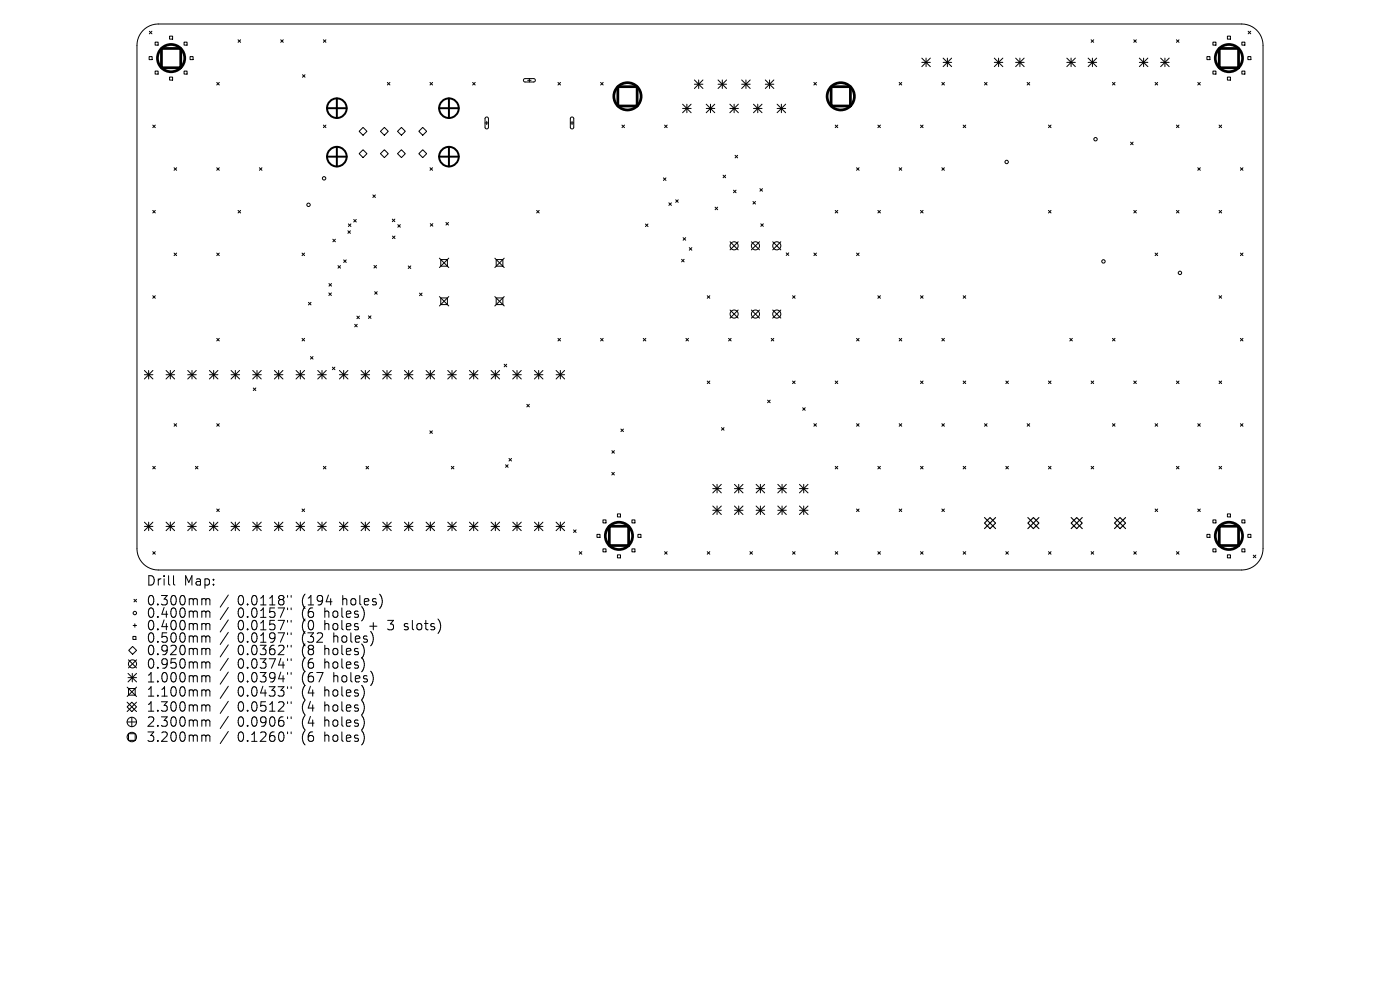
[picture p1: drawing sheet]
<svg xmlns="http://www.w3.org/2000/svg" width="297mm" height="210mm" viewBox="0 0 297 210" stroke-linecap="round" stroke-linejoin="round" font-family="sans-serif">
<defs><g id="words">
<g font-size="2.8">
<text x="31" y="124.5">Drill</text>
<text x="39" y="124.5">Map:</text>
<text x="31" y="128.7">0.300mm</text>
<text x="31" y="131.3">0.400mm</text>
<text x="50.4" y="128.7">0.0118&quot;</text>
<text x="50.4" y="131.3">0.0157&quot;</text>
<text x="64.1" y="128.7">(194</text>
<text x="64.1" y="131.3">(6</text>
<text x="69.1" y="131.3">holes)</text>
<text x="72.9" y="128.7">holes)</text>
<text x="31" y="134">0.400mm</text>
<text x="31" y="136.6">0.500mm</text>
<text x="50.4" y="134">0.0157&quot;</text>
<text x="50.4" y="136.6">0.0197&quot;</text>
<text x="64.1" y="134">(0</text>
<text x="64.1" y="136.6">(32</text>
<text x="69.1" y="134">holes</text>
<text x="71" y="136.6">holes)</text>
<text x="78.8" y="134">+</text>
<text x="83" y="134">3</text>
<text x="86.7" y="134">slots)</text>
<text x="31" y="139.3">0.920mm</text>
<text x="31" y="142.1">0.950mm</text>
<text x="50.4" y="139.3">0.0362&quot;</text>
<text x="50.4" y="142.1">0.0374&quot;</text>
<text x="64.1" y="139.3">(8</text>
<text x="64.1" y="142.1">(6</text>
<text x="69.1" y="139.3">holes)</text>
<text x="69.1" y="142.1">holes)</text>
<text x="31" y="145">1.000mm</text>
<text x="31" y="148.1">1.100mm</text>
<text x="50.4" y="145">0.0394&quot;</text>
<text x="50.4" y="148.1">0.0433&quot;</text>
<text x="64.1" y="145">(67</text>
<text x="64.1" y="148.1">(4</text>
<text x="69.1" y="148.1">holes)</text>
<text x="71" y="145">holes)</text>
<text x="31" y="151.2">1.300mm</text>
<text x="31" y="154.4">2.300mm</text>
<text x="50.4" y="151.2">0.0512&quot;</text>
<text x="50.4" y="154.4">0.0906&quot;</text>
<text x="64.1" y="151.2">(4</text>
<text x="64.1" y="154.4">(4</text>
<text x="69.1" y="151.2">holes)</text>
<text x="69.1" y="154.4">holes)</text>
<text x="31" y="157.6">3.200mm</text>
<text x="50.4" y="157.6">0.1260&quot;</text>
<text x="64.1" y="157.6">(6</text>
<text x="69.1" y="157.6">holes)</text>
</g>
</g></defs>
<g fill="none" stroke="#000" stroke-width=".21">
<path d="M30.3 6.5l1.5-1 1.8-.4h229.8a4.5 4.5 0 0 1 4.5 4.5v106.8a4.5 4.5 0 0 1-4.5 4.5h-229.8a4.5 4.5 0 0 1-4.5-4.5v-106.8l.3-1.7zM31.6 12h.7v.6h-.7zM31.7 6.6l.5 .6M32.2 6.6l-.5 .6M32.9 8.9h.6v.7h-.6zM32.9 15.1h.6v.6h-.6zM36 7.7h.6v.6h-.6zM36 16.4h.6v.6h-.6zM39 8.9h.7v.7h-.7zM39 15.1h.7v.6h-.7zM40.3 12h.7v.6h-.7zM46 17.5l.5 .5"/>
<path d="M46.5 17.5l-.5 .5M50.5 8.4l.5 .6M51 8.4l-.5 .6M59.6 8.4l.5 .6M60.1 8.4l-.5 .6M64.2 15.8l.5 .6M64.7 15.8l-.5 .6M68.6 8.4l.5 .6M69.1 8.4l-.5 .6M82.2 17.5l.5 .5M82.7 17.5l-.5 .5M91.2 17.5l.6 .5"/>
<path d="M91.8 17.5l-.6 .5M100.3 17.5l.5 .5M100.8 17.5l-.5 .5M111.1 16.8l2.1-.1 .4 .4-.3 .3h-1.9l-.3-.2zM111.9 17h.8M112.3 16.7v.7M118.4 17.5l.5 .5M118.9 17.5l-.5 .5M127.4 17.5l.6 .5M128 17.5l-.6 .5M147.3 17l1.8 1.8M147.3 17.9h1.8"/>
<path d="M148.2 17v1.8M149.1 17l-1.8 1.8M152.3 17.9h1.8M152.3 17l1.8 1.8M153.2 17v1.8M154.1 17l-1.8 1.8M157.3 17.9h1.9M157.3 17l1.9 1.8M158.2 17v1.8M159.2 17l-1.9 1.8M162.4 17.9h1.8M162.4 17l1.8 1.8"/>
<path d="M163.3 17v1.8M164.2 17l-1.8 1.8M172.7 17.5l.5 .5M173.2 17.5l-.5 .5M190.8 17.5l.5 .5M191.3 17.5l-.5 .5M195.6 12.3l1.8 1.8M195.6 13.2h1.8M196.5 12.3v1.8M197.4 12.3l-1.8 1.8M199.8 17.5l.6 .5M200.1 13.2h1.8"/>
<path d="M200.1 12.3l1.8 1.8M200.4 17.5l-.6 .5M201 12.3v1.8M201.9 12.3l-1.8 1.8M208.9 17.5l.5 .5M209.4 17.5l-.5 .5M210.9 13.2h1.8M210.9 12.3l1.8 1.8M211.8 12.3v1.8M212.7 12.3l-1.8 1.8M215.5 13.2h1.8M215.5 12.3l1.8 1.8"/>
<path d="M216.4 12.3v1.8M217.3 12.3l-1.8 1.8M217.9 17.5l.5 .5M218.4 17.5l-.5 .5M226.3 13.2h1.8M226.3 12.3l1.8 1.8M227.2 12.3v1.8M228.1 12.3l-1.8 1.8M230.8 12.3l1.9 1.8M230.8 13.2h1.9M231.5 8.4l.5 .6M231.7 12.3v1.8"/>
<path d="M232 8.4l-.5 .6M232.7 12.3l-1.9 1.8M236 17.5l.5 .5M236.5 17.5l-.5 .5M240.5 8.4l.6 .6M241.1 8.4l-.6 .6M241.7 13.2h1.8M241.7 12.3l1.8 1.8M242.6 12.3v1.8M243.5 12.3l-1.8 1.8M245.1 17.5l.5 .5M245.6 17.5l-.5 .5"/>
<path d="M246.2 13.2h1.8M246.2 12.3l1.8 1.8M247.1 12.3v1.8M248 12.3l-1.8 1.8M249.6 8.4l.5 .6M250.1 8.4l-.5 .6M254.1 17.5l.5 .5M254.6 17.5l-.5 .5M256 12h.7v.6h-.7zM257.3 8.9h.7v.7h-.7zM257.3 15.1h.7v.6h-.7zM260.4 7.7h.6v.6h-.6z"/>
<path d="M260.4 16.4h.6v.6h-.6zM263.5 8.9h.6v.7h-.6zM263.5 15.1h.6v.6h-.6zM264.7 12h.7v.6h-.7zM264.8 6.6l.5 .6M265.3 6.6l-.5 .6M32.4 26.5l.5 .6M32.9 26.5l-.5 .6M36.9 35.6l.6 .5M37.5 35.6l-.6 .5M46 35.6l.5 .5M46.5 35.6l-.5 .5"/>
<path d="M55 35.6l.6 .5M55.6 35.6l-.6 .5M68.6 26.5l.5 .6M69.1 26.5l-.5 .6M76.2 27.9l.8-.9 .8 .9-.8 .8zM77 31.8l.8 .8-.8 .8-.8-.8zM80.7 27.9l.8-.9 .9 .9-.9 .8zM81.5 31.8l.9 .8-.9 .8-.8-.8zM84.3 27.9l.9-.9 .8 .9-.8 .8zM85.2 31.8l.8 .8-.8 .8-.9-.8zM88.9 27.9l.8-.9 .8 .9-.8 .8zM89.7 31.8l.8 .8-.8 .8-.8-.8z"/>
<path d="M91.2 35.6l.6 .5M91.8 35.6l-.6 .5M102.9 26.1h.7M103 24.9l.4-.1 .2 .3v2l-.3 .2-.4-.3zM103.3 25.7v.7M121 26.1h.7M121.1 24.9l.4-.1 .2 .3v2l-.3 .2-.4-.3zM121.4 25.7v.7M131.9 26.5l.6 .6M132.5 26.5l-.6 .6M140.7 37.7l.6 .6M141 26.5l.5 .6"/>
<path d="M141.3 37.7l-.6 .6M141.5 26.5l-.5 .6M144.8 22.1l1.8 1.8M144.8 23h1.8M145.7 22.1v1.8M146.6 22.1l-1.8 1.8M149.8 23h1.8M149.8 22.1l1.8 1.8M150.7 22.1v1.8M151.6 22.1l-1.8 1.8M153.4 37.2l.5 .5M153.9 37.2l-.5 .5"/>
<path d="M154.8 23h1.8M154.8 22.1l1.8 1.8M155.7 22.1v1.8M155.9 32.9l.6 .6M156.5 32.9l-.6 .6M156.6 22.1l-1.8 1.8M159.8 23h1.9M159.8 22.1l1.9 1.8M160.8 22.1v1.8M161.7 22.1l-1.9 1.8M164.9 23h1.8M164.9 22.1l1.8 1.8"/>
<path d="M165.8 22.1v1.8M166.7 22.1l-1.8 1.8M177.2 26.5l.5 .6M177.7 26.5l-.5 .6M181.7 35.6l.6 .5M182.3 35.6l-.6 .5M186.2 26.5l.6 .6M186.8 26.5l-.6 .6M190.8 35.6l.5 .5M191.3 35.6l-.5 .5M195.3 26.5l.5 .6M195.8 26.5l-.5 .6"/>
<path d="M199.8 35.6l.6 .5M200.4 35.6l-.6 .5M204.3 26.5l.6 .6M204.9 26.5l-.6 .6M222.4 26.5l.6 .6M223 26.5l-.6 .6M239.8 30.2l.6 .5M240.4 30.2l-.6 .5M249.6 26.5l.5 .6M250.1 26.5l-.5 .6M254.1 35.6l.5 .5M254.6 35.6l-.5 .5"/>
<path d="M258.6 26.5l.6 .6M259.2 26.5l-.6 .6M263.1 35.6l.6 .5M263.7 35.6l-.6 .5M32.4 44.6l.5 .6M32.9 44.6l-.5 .6M36.9 53.7l.6 .5M37.5 53.7l-.6 .5M46 53.7l.5 .5M46.5 53.7l-.5 .5M50.5 44.6l.5 .6M51 44.6l-.5 .6"/>
<path d="M64.1 53.7l.5 .5M64.6 53.7l-.5 .5M70.6 50.7l.6 .6M71.2 50.7l-.6 .6M71.7 56.3l.5 .6M72.2 56.3l-.5 .6M72.9 55.1l.6 .6M73.5 55.1l-.6 .6M73.8 49l.5 .5M73.9 47.5l.5 .5M74.3 49l-.5 .5M74.4 47.5l-.5 .5"/>
<path d="M75 46.6l.6 .5M75.6 46.6l-.6 .5M79.1 41.3l.5 .6M79.3 56.3l.6 .6M79.6 41.3l-.5 .6M79.9 56.3l-.6 .6M83.2 46.5l.6 .5M83.3 50.1l.5 .5M83.8 46.5l-.6 .5M83.8 50.1l-.5 .5M84.4 47.7l.5 .5M84.9 47.7l-.5 .5"/>
<path d="M86.6 56.4l.5 .6M87.1 56.4l-.5 .6M91.3 47.4l.5 .6M91.8 47.4l-.5 .6M93.2 54.8l2 2M93.5 55.1h1.4v1.4h-1.4zM94.6 47.2l.5 .5M95.1 47.2l-.5 .5M95.2 54.8l-2 2M105 54.8l2 2M105.3 55.1h1.4v1.4h-1.4zM107 54.8l-2 2"/>
<path d="M113.8 44.6l.6 .6M114.4 44.6l-.6 .6M136.9 47.5l.6 .6M137.5 47.5l-.6 .6M141.9 43l.5 .6M142.4 43l-.5 .6M143.3 42.4l.6 .5M143.9 42.4l-.6 .5M144.6 55l.5 .6M144.9 50.4l.6 .6M145.1 55l-.5 .6M145.5 50.4l-.6 .6"/>
<path d="M146.2 52.5l.6 .6M146.8 52.5l-.6 .6M151.7 43.9l.5 .6M152.2 43.9l-.5 .6M154.9 51.3l1.7 1.7M155.6 40.3l.6 .6M156.2 40.3l-.6 .6M156.6 51.3l-1.7 1.7M159.4 51.3l1.7 1.7M159.7 42.7l.6 .6M160.3 42.7l-.6 .6M161.1 51.3l-1.7 1.7"/>
<path d="M161.2 40l.6 .6M161.4 47.5l.5 .5M161.8 40l-.6 .6M161.9 47.5l-.5 .5M163.9 51.3l1.7 1.7M165.6 51.3l-1.7 1.7M166.8 53.6l.5 .6M167.3 53.6l-.5 .6M172.7 53.7l.5 .5M173.2 53.7l-.5 .5M177.2 44.6l.5 .6M177.7 44.6l-.5 .6"/>
<path d="M181.7 53.7l.6 .5M182.3 53.7l-.6 .5M186.2 44.6l.6 .6M186.8 44.6l-.6 .6M195.3 44.6l.5 .6M195.8 44.6l-.5 .6M222.4 44.6l.6 .6M223 44.6l-.6 .6M240.5 44.6l.6 .6M241.1 44.6l-.6 .6M245.1 53.7l.5 .5M245.6 53.7l-.5 .5"/>
<path d="M249.6 44.6l.5 .6M250.1 44.6l-.5 .6M258.6 44.6l.6 .6M259.2 44.6l-.6 .6M263.1 53.7l.6 .5M263.7 53.7l-.6 .5M30.6 78.6l1.8 1.8M30.6 79.5h1.8M31.5 78.6v1.8M32.4 62.7l.5 .6M32.4 78.6l-1.8 1.8M32.9 62.7l-.5 .6"/>
<path d="M35.2 79.5h1.8M35.2 78.6l1.8 1.8M36.1 78.6v1.8M37 78.6l-1.8 1.8M39.8 79.5h1.8M39.8 78.6l1.8 1.8M40.7 78.6v1.8M41.6 78.6l-1.8 1.8M44.4 79.5h1.8M44.4 78.6l1.8 1.8M45.3 78.6v1.8M46 71.8l.5 .5"/>
<path d="M46.2 78.6l-1.8 1.8M46.5 71.8l-.5 .5M49 79.5h1.8M49 78.6l1.8 1.8M49.9 78.6v1.8M50.8 78.6l-1.8 1.8M53.6 79.5h1.8M53.6 78.6l1.8 1.8M54.5 78.6v1.8M55.4 78.6l-1.8 1.8M58.2 79.5h1.8M58.2 78.6l1.8 1.8"/>
<path d="M59.1 78.6v1.8M60 78.6l-1.8 1.8M62.8 79.5h1.8M62.8 78.6l1.8 1.8M63.7 78.6v1.8M64.1 71.8l.5 .5M64.6 71.8l-.5 .5M64.6 78.6l-1.8 1.8M65.4 64.1l.6 .6M65.9 75.6l.5 .6M66 64.1l-.6 .6M66.4 75.6l-.5 .6"/>
<path d="M67.4 79.5h1.8M67.4 78.6l1.8 1.8M68.3 78.6v1.8M69.2 78.6l-1.8 1.8M69.8 62.1l.5 .6M69.8 60.2l.5 .5M70.3 62.1l-.5 .6M70.3 60.2l-.5 .5M70.5 77.9l.5 .5M71 77.9l-.5 .5M72 79.5h1.8M72 78.6l1.8 1.8"/>
<path d="M72.9 78.6v1.8M73.8 78.6l-1.8 1.8M75.2 68.8l.6 .5M75.7 67.1l.6 .5M75.8 68.8l-.6 .5M76.3 67.1l-.6 .5M76.6 79.5h1.8M76.6 78.6l1.8 1.8M77.5 78.6v1.8M78.2 67l.5 .5M78.4 78.6l-1.8 1.8M78.7 67l-.5 .5"/>
<path d="M79.5 61.9l.5 .5M80 61.9l-.5 .5M81.2 79.5h1.8M81.2 78.6l1.8 1.8M82.1 78.6v1.8M83 78.6l-1.8 1.8M85.8 79.5h1.8M85.8 78.6l1.8 1.8M86.7 78.6v1.8M87.6 78.6l-1.8 1.8M89 62.2l.5 .5M89.5 62.2l-.5 .5"/>
<path d="M90.4 79.5h1.8M90.4 78.6l1.8 1.8M91.3 78.6v1.8M92.2 78.6l-1.8 1.8M93.2 62.9l2 2M93.5 63.2h1.4v1.4h-1.4zM95 79.5h1.8M95 78.6l1.8 1.8M95.2 62.9l-2 2M95.9 78.6v1.8M96.8 78.6l-1.8 1.8M99.6 79.5h1.8"/>
<path d="M99.6 78.6l1.8 1.8M100.5 78.6v1.8M101.4 78.6l-1.8 1.8M104.2 79.5h1.8M104.2 78.6l1.8 1.8M105 62.9l2 2M105.1 78.6v1.8M105.3 63.2h1.4v1.4h-1.4zM106 78.6l-1.8 1.8M107 77.3l.5 .5M107 62.9l-2 2M107.5 77.3l-.5 .5"/>
<path d="M108.8 79.5h1.8M108.8 78.6l1.8 1.8M109.7 78.6v1.8M110.6 78.6l-1.8 1.8M113.4 79.5h1.8M113.4 78.6l1.8 1.8M114.3 78.6v1.8M115.2 78.6l-1.8 1.8M118 79.5h1.8M118 78.6l1.8 1.8M118.4 71.8l.5 .5M118.9 78.6v1.8"/>
<path d="M118.9 71.8l-.5 .5M119.8 78.6l-1.8 1.8M127.4 71.8l.6 .5M128 71.8l-.6 .5M136.5 71.8l.5 .5M137 71.8l-.5 .5M145.5 71.8l.6 .5M146.1 71.8l-.6 .5M150 62.7l.6 .6M150.6 62.7l-.6 .6M154.6 71.8l.5 .5M154.9 65.8l1.7 1.7"/>
<path d="M155.1 71.8l-.5 .5M156.6 65.8l-1.7 1.7M159.4 65.8l1.7 1.7M161.1 65.8l-1.7 1.7M163.6 71.8l.6 .5M163.9 65.8l1.7 1.7M164.2 71.8l-.6 .5M165.6 65.8l-1.7 1.7M168.1 62.7l.6 .6M168.7 62.7l-.6 .6M181.7 71.8l.6 .5M182.3 71.8l-.6 .5"/>
<path d="M186.2 62.7l.6 .6M186.8 62.7l-.6 .6M190.8 71.8l.5 .5M191.3 71.8l-.5 .5M195.3 62.7l.5 .6M195.8 62.7l-.5 .6M199.8 71.8l.6 .5M200.4 71.8l-.6 .5M204.3 62.7l.6 .6M204.9 62.7l-.6 .6M227 71.8l.5 .5M227.5 71.8l-.5 .5"/>
<path d="M236 71.8l.5 .5M236.5 71.8l-.5 .5M258.6 62.7l.6 .6M259.2 62.7l-.6 .6M263.1 71.8l.6 .5M263.7 71.8l-.6 .5M32.4 98.9l.5 .6M32.9 98.9l-.5 .6M36.9 89.9l.6 .5M37.5 89.9l-.6 .5M41.5 98.9l.5 .6M42 98.9l-.5 .6"/>
<path d="M46 89.9l.5 .5M46.5 89.9l-.5 .5M53.7 82.3l.6 .5M54.3 82.3l-.6 .5M68.6 98.9l.5 .6M69.1 98.9l-.5 .6M77.6 98.9l.6 .6M78.2 98.9l-.6 .6M91.2 91.4l.5 .5M91.7 91.4l-.5 .5M95.7 98.9l.6 .6M96.3 98.9l-.6 .6"/>
<path d="M107.2 98.6l.6 .5M107.8 98.6l-.6 .5M108 97.3l.5 .5M108.5 97.3l-.5 .5M111.8 85.8l.5 .5M112.3 85.8l-.5 .5M129.8 95.6l.5 .5M130.3 95.6l-.5 .5M131.7 91l.6 .6M132.3 91l-.6 .6M150 80.8l.6 .6M150.6 80.8l-.6 .6"/>
<path d="M153.1 90.7l.5 .6M153.6 90.7l-.5 .6M162.8 84.9l.6 .5M163.4 84.9l-.6 .5M168.1 80.8l.6 .6M168.7 80.8l-.6 .6M170.3 86.5l.5 .5M170.8 86.5l-.5 .5M172.7 89.9l.5 .5M173.2 89.9l-.5 .5M177.2 80.8l.5 .6M177.2 98.9l.5 .6"/>
<path d="M177.7 80.8l-.5 .6M177.7 98.9l-.5 .6M181.7 89.9l.6 .5M182.3 89.9l-.6 .5M186.2 98.9l.6 .6M186.8 98.9l-.6 .6M190.8 89.9l.5 .5M191.3 89.9l-.5 .5M195.3 80.8l.5 .6M195.3 98.9l.5 .6M195.8 80.8l-.5 .6M195.8 98.9l-.5 .6"/>
<path d="M199.8 89.9l.6 .5M200.4 89.9l-.6 .5M204.3 80.8l.6 .6M204.3 98.9l.6 .6M204.9 80.8l-.6 .6M204.9 98.9l-.6 .6M208.9 89.9l.5 .5M209.4 89.9l-.5 .5M213.4 80.8l.5 .6M213.4 98.9l.5 .6M213.9 80.8l-.5 .6M213.9 98.9l-.5 .6"/>
<path d="M217.9 89.9l.5 .5M218.4 89.9l-.5 .5M222.4 98.9l.6 .6M222.4 80.8l.6 .6M223 80.8l-.6 .6M223 98.9l-.6 .6M231.5 80.8l.5 .6M231.5 98.9l.5 .6M232 80.8l-.5 .6M232 98.9l-.5 .6M236 89.9l.5 .5M236.5 89.9l-.5 .5"/>
<path d="M240.5 80.8l.6 .6M241.1 80.8l-.6 .6M245.1 89.9l.5 .5M245.6 89.9l-.5 .5M249.6 80.8l.5 .6M249.6 98.9l.5 .6M250.1 80.8l-.5 .6M250.1 98.9l-.5 .6M254.1 89.9l.5 .5M254.6 89.9l-.5 .5M258.6 98.9l.6 .6M258.6 80.8l.6 .6"/>
<path d="M259.2 80.8l-.6 .6M259.2 98.9l-.6 .6M263.1 89.9l.6 .5M263.7 89.9l-.6 .5M30.6 110.8l1.8 1.8M30.6 111.7h1.8M31.5 110.8v1.8M32.4 117l.5 .6M32.4 110.8l-1.8 1.8M32.9 117l-.5 .6M35.2 111.7h1.8M35.2 110.8l1.8 1.8"/>
<path d="M36.1 110.8v1.8M37 110.8l-1.8 1.8M39.8 111.7h1.8M39.8 110.8l1.8 1.8M40.7 110.8v1.8M41.6 110.8l-1.8 1.8M44.4 111.7h1.8M44.4 110.8l1.8 1.8M45.3 110.8v1.8M46 108l.5 .5M46.2 110.8l-1.8 1.8M46.5 108l-.5 .5"/>
<path d="M49 111.7h1.8M49 110.8l1.8 1.8M49.9 110.8v1.8M50.8 110.8l-1.8 1.8M53.6 111.7h1.8M53.6 110.8l1.8 1.8M54.5 110.8v1.8M55.4 110.8l-1.8 1.8M58.2 111.7h1.8M58.2 110.8l1.8 1.8M59.1 110.8v1.8M60 110.8l-1.8 1.8"/>
<path d="M62.8 111.7h1.8M62.8 110.8l1.8 1.8M63.7 110.8v1.8M64.1 108l.5 .5M64.6 108l-.5 .5M64.6 110.8l-1.8 1.8M67.4 111.7h1.8M67.4 110.8l1.8 1.8M68.3 110.8v1.8M69.2 110.8l-1.8 1.8M72 111.7h1.8M72 110.8l1.8 1.8"/>
<path d="M72.9 110.8v1.8M73.8 110.8l-1.8 1.8M76.6 111.7h1.8M76.6 110.8l1.8 1.8M77.5 110.8v1.8M78.4 110.8l-1.8 1.8M81.2 111.7h1.8M81.2 110.8l1.8 1.8M82.1 110.8v1.8M83 110.8l-1.8 1.8M85.8 111.7h1.8M85.8 110.8l1.8 1.8"/>
<path d="M86.7 110.8v1.8M87.6 110.8l-1.8 1.8M90.4 111.7h1.8M90.4 110.8l1.8 1.8M91.3 110.8v1.8M92.2 110.8l-1.8 1.8M95 111.7h1.8M95 110.8l1.8 1.8M95.9 110.8v1.8M96.8 110.8l-1.8 1.8M99.6 111.7h1.8M99.6 110.8l1.8 1.8"/>
<path d="M100.5 110.8v1.8M101.4 110.8l-1.8 1.8M104.2 111.7h1.8M104.2 110.8l1.8 1.8M105.1 110.8v1.8M106 110.8l-1.8 1.8M108.8 111.7h1.8M108.8 110.8l1.8 1.8M109.7 110.8v1.8M110.6 110.8l-1.8 1.8M113.4 111.7h1.8M113.4 110.8l1.8 1.8"/>
<path d="M114.3 110.8v1.8M115.2 110.8l-1.8 1.8M118 111.7h1.8M118 110.8l1.8 1.8M118.9 110.8v1.8M119.8 110.8l-1.8 1.8M121.7 112.4l.5 .5M122.2 112.4l-.5 .5M122.9 117l.5 .6M123.4 117l-.5 .6M126.6 113.4h.7v.6h-.7zM127.9 110.3h.7v.6h-.7z"/>
<path d="M127.9 116.4h.7v.7h-.7zM129.8 100.2l.5 .6M130.3 100.2l-.5 .6M131 109h.6v.7h-.6zM131 117.7h.6v.6h-.6zM134.1 110.3h.6v.6h-.6zM134.1 116.4h.6v.7h-.6zM135.3 113.4h.7v.6h-.7zM141 117l.5 .6M141.5 117l-.5 .6M150 117l.6 .6M150.6 117l-.6 .6"/>
<path d="M151.2 102.7l1.8 1.9M151.2 103.6h1.8M151.2 107.3l1.8 1.9M151.2 108.2h1.8M152.1 102.7v1.9M152.1 107.3v1.9M153 102.7l-1.8 1.9M153 107.3l-1.8 1.9M155.8 107.3l1.8 1.9M155.8 103.6h1.8M155.8 108.2h1.8M155.8 102.7l1.8 1.9"/>
<path d="M156.7 102.7v1.9M156.7 107.3v1.9M157.6 102.7l-1.8 1.9M157.6 107.3l-1.8 1.9M159.1 117l.5 .6M159.6 117l-.5 .6M160.4 103.6h1.8M160.4 108.2h1.8M160.4 107.3l1.8 1.9M160.4 102.7l1.8 1.9M161.3 102.7v1.9M161.3 107.3v1.9"/>
<path d="M162.2 102.7l-1.8 1.9M162.2 107.3l-1.8 1.9M165 103.6h1.8M165 108.2h1.8M165 107.3l1.8 1.9M165 102.7l1.8 1.9M165.9 102.7v1.9M165.9 107.3v1.9M166.8 102.7l-1.8 1.9M166.8 107.3l-1.8 1.9M168.1 117l.6 .6M168.7 117l-.6 .6"/>
<path d="M169.6 103.6h1.8M169.6 108.2h1.8M169.6 107.3l1.8 1.9M169.6 102.7l1.8 1.9M170.5 102.7v1.9M170.5 107.3v1.9M171.4 102.7l-1.8 1.9M171.4 107.3l-1.8 1.9M177.2 117l.5 .6M177.7 117l-.5 .6M181.7 108l.6 .5M182.3 108l-.6 .5"/>
<path d="M186.2 117l.6 .6M186.8 117l-.6 .6M190.8 108l.5 .5M191.3 108l-.5 .5M195.3 117l.5 .6M195.8 117l-.5 .6M199.8 108l.6 .5M200.4 108l-.6 .5M204.3 117l.6 .6M204.9 117l-.6 .6M213.4 117l.5 .6M213.9 117l-.5 .6"/>
<path d="M222.4 117l.6 .6M223 117l-.6 .6M231.5 117l.5 .6M232 117l-.5 .6M240.5 117l.6 .6M241.1 117l-.6 .6M245.1 108l.5 .5M245.6 108l-.5 .5M249.6 117l.5 .6M250.1 117l-.5 .6M254.1 108l.5 .5M254.6 108l-.5 .5"/>
<path d="M256 113.4h.7v.6h-.7zM257.3 110.3h.7v.6h-.7zM257.3 116.4h.7v.7h-.7zM260.4 109h.6v.7h-.6zM260.4 117.7h.6v.6h-.6zM263.5 110.3h.6v.6h-.6zM263.5 116.4h.6v.7h-.6zM264.7 113.4h.7v.6h-.7zM265.9 117.8l.5 .5M266.4 117.8l-.5 .5M27.2 140l1.8 1.7M27.3 138l.8-.9 .9 .9-.9 .8z"/>
<path d="M28.2 135h.6v.6h-.6zM28.2 132.7h.8M28.4 127.1l.6 .6M28.6 132.3v.7M29 127.1l-.6 .6M29 140l-1.8 1.7M36.8 122.1v1.7l.3 .3M43.1 127l.5 .1 .1 .2M43.1 129.6l.5 .1 .1 .2M43.1 132.3h.3l.3 .3M43.1 134.9l.5 .1 .1 .2M43.1 137.5l.5 .1 .1 .2"/>
<path d="M43.7 127.3l.3-.3 .4 .1 .1 1.2M43.7 127.3v1M43.7 129.9v1.1M43.7 132.6v1M43.7 135.2v1M43.7 137.8v1.1M43.7 129.9l.3-.3 .4 .1 .1 1.3M43.7 132.6l.3-.3 .4 .1 .1 1.2M43.7 135.2l.3-.3 .4 .1 .1 1.2M43.7 137.8l.3-.3 .4 .1 .1 1.3M48.4 126.2l-1.7 2.6M48.4 128.9l-1.7 2.5"/>
<path d="M48.4 131.5l-1.7 2.6M48.4 134.1l-1.7 2.6M48.4 136.8l-1.7 2.6M48.4 139.6l-1.7 2.6M61 126.3v.4M61 129v.3M61 131.6v.4M61 134.2v.4M61 136.9v.4M61 139.7v.4M61.8 126.3v.4M61.8 129v.3"/>
<path d="M61.8 131.6v.4M61.8 134.2v.4M61.8 136.9v.4M61.8 139.7v.4M85.8 133.5l.2 .1M85.9 132.4v.4M27 149.9l1-1 1 1-1 1zM27 148.9l2 2M27 153.1h2M27 145.8l2 2M27.2 142.8l1.8 1.9M27.2 143.7h1.8"/>
<path d="M27.3 155.6h1.4v1.5h-1.4zM27.3 146.1h1.4v1.4h-1.4zM28 152.1v2M28.1 142.8v1.9M29 142.8l-1.8 1.9M29 145.8l-2 2M29 148.9l-2 2M43.1 140.4l.5 .1 .1 .2M43.1 143.3l.5 .1 .1 .2M43.1 146.3l.5 .1 .1 .2M43.1 149.5l.5 .1 .1 .2M43.1 152.7l.5 .1 .1 .2"/>
<path d="M43.1 155.9l.5 .1 .1 .2M43.7 140.7v1M43.7 143.6v1.1M43.7 146.6v1.1M43.7 149.8v1.1M43.7 153v1.1M43.7 156.2v1.1M43.7 140.7l.3-.3 .4 .1 .1 1.2M43.7 143.6l.3-.3 .4 .1 .1 1.3M43.7 146.6l.3-.3 .4 .1 .1 1.3M43.7 149.8l.3-.3 .4 .1 .1 1.3M43.7 153l.3-.3 .4 .1 .1 1.3"/>
<path d="M43.7 156.2l.3-.3 .4 .1 .1 1.3M48.4 142.6l-1.7 2.5M48.4 145.6l-1.7 2.5M48.4 148.8l-1.7 2.5M48.4 152l-1.7 2.5M48.4 155.2l-1.7 2.5M61 142.7v.3M61 145.7v.4M61 148.9v.3M61 152.1v.3M61 155.3v.3M61.8 142.7v.3"/>
<path d="M61.8 145.7v.4M61.8 148.9v.3M61.8 152.1v.3M61.8 155.3v.3"/>
<circle cx="68.8" cy="37.8" r=".36"/>
<circle cx="213.6" cy="34.4" r=".36"/>
<circle cx="232.4" cy="29.5" r=".36"/>
<circle cx="65.5" cy="43.4" r=".36"/>
<circle cx="155.7" cy="52.1" r=".86"/>
<circle cx="160.3" cy="52.1" r=".86"/>
<circle cx="164.8" cy="52.1" r=".86"/>
<circle cx="234.1" cy="55.5" r=".36"/>
<circle cx="250.3" cy="57.9" r=".36"/>
<circle cx="155.7" cy="66.6" r=".86"/>
<circle cx="160.3" cy="66.6" r=".86"/>
<circle cx="164.8" cy="66.6" r=".86"/>
<circle cx="28.6" cy="130" r=".36"/>
<circle cx="28" cy="153.1" r="1"/>
<circle cx="28" cy="156.3" r="1"/>
<circle cx="28.1" cy="140.8" r=".86"/>
</g>
<path d="M208.9 111l1.1-1.2 1.2 1.2-1.2 1.1zM208.9 109.8l2.3 2.3M211.2 109.8l-2.3 2.3M218 109.8l2.4 2.3M219.2 109.8l1.2 1.2-1.2 1.1-1.2-1.1zM220.4 109.8l-2.4 2.3M227.2 109.8l2.4 2.3M228.4 109.8l1.2 1.2-1.2 1.1-1.2-1.1zM229.6 109.8l-2.4 2.3M236.4 109.8l2.4 2.3M237.6 109.8l1.2 1.2-1.2 1.1-1.2-1.1zM238.8 109.8l-2.4 2.3" fill="none" stroke="#000" stroke-width=".24"/>
<g fill="none" stroke="#000" stroke-width=".42">
<path d="M69.4 23h4.1M69.4 33.2h4.1M71.5 20.9v4.1M71.5 31.2v4.1M93.2 23h4.1M93.2 33.2h4.1M95.2 20.9v4.1M95.2 31.2v4.1"/>
<circle cx="71.5" cy="23" r="2.08"/>
<circle cx="71.5" cy="33.2" r="2.08"/>
<circle cx="95.2" cy="23" r="2.08"/>
<circle cx="95.2" cy="33.2" r="2.08"/>
</g>
<g fill="none" stroke="#000" stroke-width=".58">
<path d="M34.2 10.3h4.1v4.1h-4.1zM131.1 18.4h4.1v4.1h-4.1zM176.3 18.4h4.1v4.1h-4.1zM258.7 10.3h4.1v4.1h-4.1zM129.3 111.6h4.1v4.1h-4.1zM258.7 111.6h4.1v4.1h-4.1z"/>
<circle cx="36.3" cy="12.3" r="2.9"/>
<circle cx="260.7" cy="12.3" r="2.9"/>
<circle cx="133.1" cy="20.4" r="2.9"/>
<circle cx="178.4" cy="20.4" r="2.9"/>
<circle cx="131.3" cy="113.7" r="2.9"/>
<circle cx="260.7" cy="113.7" r="2.9"/>
</g>
<use href="#words"/>
</svg>
